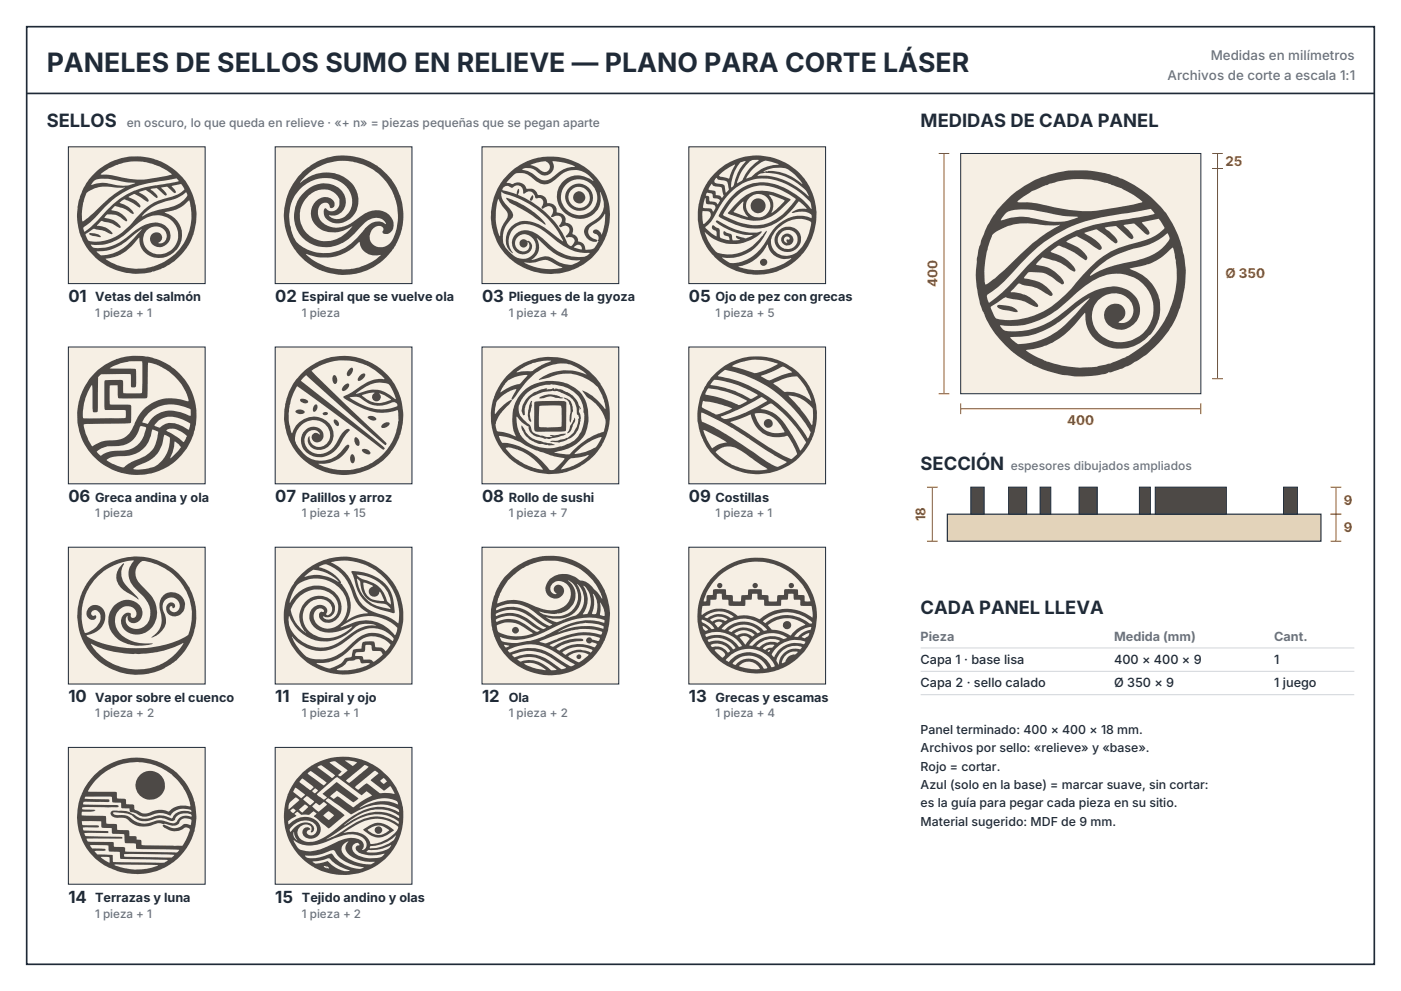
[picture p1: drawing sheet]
<svg xmlns="http://www.w3.org/2000/svg" width="420mm" height="297mm" viewBox="0 0 420 297" stroke-linecap="round" stroke-linejoin="round" font-family="sans-serif">
<defs><g id="words">
<text font-size="8" fill="#1f2a37" x="14" y="21.5">PANELES DE SELLOS SUMO EN RELIEVE — PLANO PARA CORTE LÁSER</text>
<g font-size="5.5" fill="#1f2a37">
<text x="14" y="38">SELLOS</text>
<text x="276" y="38">MEDIDAS DE CADA PANEL</text>
<text x="276" y="141">SECCIÓN</text>
<text x="276" y="184">CADA PANEL LLEVA</text>
</g>
<g font-size="5" fill="#1f2a37">
<text x="20.5" y="90.5">01</text>
<text x="82.5" y="90.5">02</text>
<text x="144.5" y="90.5">03</text>
<text x="206.5" y="90.5">05</text>
<text x="20.5" y="150.5">06</text>
<text x="82.5" y="150.5">07</text>
<text x="144.5" y="150.5">08</text>
<text x="206.5" y="150.5">09</text>
<text x="20.5" y="210.5">10</text>
<text x="82.5" y="210.5">11</text>
<text x="144.5" y="210.5">12</text>
<text x="206.5" y="210.5">13</text>
<text x="20.5" y="270.5">14</text>
<text x="82.5" y="270.5">15</text>
</g>
<g font-size="4" fill="#6b7280">
<text x="363" y="18">Medidas en milímetros</text>
<text x="350" y="24">Archivos de corte a escala 1:1</text>
</g>
<g font-size="4" fill="#b45309">
<text x="367.4" y="49.6">25</text>
<text x="367.4" y="83.4">Ø 350</text>
<text x="281" y="86.1" transform="rotate(-90 281 86.1)">400</text>
<text x="319.9" y="127.5">400</text>
<text x="402.9" y="151.5">9</text>
<text x="277.5" y="156.3" transform="rotate(-90 277.5 156.3)">18</text>
<text x="402.9" y="159.6">9</text>
</g>
<g font-size="3.8" fill="#1f2a37">
<text x="28.5" y="90.3">Vetas del salmón</text>
<text x="90.5" y="90.3">Espiral que se vuelve ola</text>
<text x="152.5" y="90.3">Pliegues de la gyoza</text>
<text x="214.5" y="90.3">Ojo de pez con grecas</text>
<text x="28.5" y="150.3">Greca andina y ola</text>
<text x="90.5" y="150.3">Palillos y arroz</text>
<text x="152.5" y="150.3">Rollo de sushi</text>
<text x="214.5" y="150.3">Costillas</text>
<text x="276" y="199">Capa 1 · base lisa</text>
<text x="334" y="199">400 × 400 × 9</text>
<text x="382" y="199">1</text>
<text x="276" y="206">Capa 2 · sello calado</text>
<text x="334" y="206">Ø 350 × 9</text>
<text x="382" y="206">1 juego</text>
<text x="28.5" y="210.3">Vapor sobre el cuenco</text>
<text x="90.5" y="210.3">Espiral y ojo</text>
<text x="152.5" y="210.3">Ola</text>
<text x="214.5" y="210.3">Grecas y escamas</text>
<text x="28.5" y="270.3">Terrazas y luna</text>
<text x="90.5" y="270.3">Tejido andino y olas</text>
</g>
<g font-size="3.8" fill="#6b7280">
<text x="276" y="192">Pieza</text>
<text x="334" y="192">Medida (mm)</text>
<text x="382" y="192">Cant.</text>
</g>
<g font-size="3.7" fill="#1f2a37">
<text x="276" y="220">Panel terminado: 400 × 400 × 18 mm.</text>
<text x="276" y="225.5">Archivos por sello: «relieve» y «base».</text>
<text x="276" y="231">Rojo = cortar.</text>
<text x="276" y="236.5">Azul (solo en la base) = marcar suave, sin cortar:</text>
<text x="276" y="242">es la guía para pegar cada pieza en su sitio.</text>
<text x="276" y="247.5">Material sugerido: MDF de 9 mm.</text>
</g>
<g font-size="3.6" fill="#6b7280">
<text x="38" y="38">en oscuro, lo que queda en relieve · «+ n» = piezas pequeñas que se pegan aparte</text>
<text x="303" y="141">espesores dibujados ampliados</text>
</g>
<g font-size="3.5" fill="#6b7280">
<text x="28.5" y="95">1 pieza + 1</text>
<text x="90.5" y="95">1 pieza</text>
<text x="152.5" y="95">1 pieza + 4</text>
<text x="214.5" y="95">1 pieza + 5</text>
<text x="28.5" y="155">1 pieza</text>
<text x="90.5" y="155">1 pieza + 15</text>
<text x="152.5" y="155">1 pieza + 7</text>
<text x="214.5" y="155">1 pieza + 1</text>
<text x="28.5" y="215">1 pieza + 2</text>
<text x="90.5" y="215">1 pieza + 1</text>
<text x="152.5" y="215">1 pieza + 2</text>
<text x="214.5" y="215">1 pieza + 4</text>
<text x="28.5" y="275">1 pieza + 1</text>
<text x="90.5" y="275">1 pieza + 2</text>
</g>
</g></defs>
<path d="M8 8h404v281h-404zM8 28h404" fill="none" stroke="#1f2a37" stroke-width=".5"/>
<path d="M20.5 44h41v41h-41z" fill="#f6efe4" stroke="#1f2a37" stroke-width=".3"/>
<path d="M28.4 51.9l3.1-2.4 3.3-1.6a17.8 17.8 0 0 1 19.8 5.1 17.8 17.8 0 0 1 2 20.3 18.2 18.2 0 0 1-18 8.6 18.2 18.2 0 0 1-15-13.2 17.9 17.9 0 0 1 4.8-16.8zM31.7 77.6l1.9 1.2 3.1 1.1a17.8 17.8 0 0 0 7.1 .5l2.3-.6 3.5-1.6a15.7 15.7 0 0 0 7.1-18.1 11.2 11.2 0 0 1-7.4 3.6 6.9 6.9 0 0 1 4.5 9.7 6.9 6.9 0 0 1-10.5 2.2 6.1 6.1 0 0 1-1.6-4.4 15 15 0 0 1-6.7 5.6zM28.9 75.4a2.41 2.41 0 0 0 3.2 1 16.8 16.8 0 0 0 9.7-6.9l.7-.8-1.4 .9a20.9 20.9 0 0 1-9 5.5zM27.2 73.3a1.81 1.81 0 0 0 2.2 1.1 14.3 14.3 0 0 0 10.2-4.6 9.5 9.5 0 0 1 8.5-2.9 3.6 3.6 0 0 1 3 3.7 3.6 3.6 0 0 1-3.3 3.5 2.41 2.41 0 0 1-2.5-1.4 2.41 2.41 0 0 1 .6-2.8 1.67 1.67 0 0 1 2.5 .5 1.67 1.67 0 0 1-1 2.4 2.17 2.17 0 0 0 2.4-1 2.17 2.17 0 0 0-.3-2.6 3.9 3.9 0 0 0-5.8 .1 3.9 3.9 0 0 0 .7 5.7 5.7 5.7 0 0 0 8.7-2.5 5.7 5.7 0 0 0-4.5-7.8 8.6 8.6 0 0 0-7.5 2.4l-2 1.8a14.1 14.1 0 0 1-11.9 4.4zM25.6 70.2a2.12 2.12 0 0 0 2 2.2 13.7 13.7 0 0 0 12.1-5.7 17.6 17.6 0 0 1 12-7.8 7.3 7.3 0 0 0 3.6-2.2l-1-1.6-2.9 .7 1.2 1.4v.6h-.4l-1.4-1.2a2.07 2.07 0 0 0-2.5-.4l.2 .3a2.7 2.7 0 0 1 1.4 2l-.7-.1-2.2-2-1.9 .2 1.9 1.9 .3 .5-.2 .3-.4-.1-1.9-1.5a1.47 1.47 0 0 0-1.7-.6l-1.5 .5a6 6 0 0 1 3 2.5l-.2 .3h-.3l-2.1-1.4a2.22 2.22 0 0 0-2.8-.4l-.7 .4 .2 .2a4.9 4.9 0 0 1 3.4 2.7l-.2 .3-1.5-.9a6.9 6.9 0 0 0-3.3-1.5l-1.3 1 .3 .1a6 6 0 0 1 4 3.1l-.1 .1-.5-.1-2-1.3-1.9-.7a1.45 1.45 0 0 0-2.2 .9l.7 .2a5.1 5.1 0 0 1 4 3 1.03 1.03 0 0 1-1.4-.5 4.8 4.8 0 0 0-4.8-1.2l-.6 .9 1.1 .2a5.1 5.1 0 0 1 3.8 2.6l-.2 .2-.4-.1a9.3 9.3 0 0 0-4.8-1.9h-.6l-1.2 1.3 2 .4a4 4 0 0 1 2.7 2.1l-.4 .1a11.4 11.4 0 0 0-5.3-1.6zM26.8 69.9a3.7 3.7 0 0 1 3.4 1.1l-1.1-.1a3.5 3.5 0 0 1-2.4-.8zM25.1 68.1l-.1 .3 .3 1.1 4-3.5a28.1 28.1 0 0 1 10.6-8.7l3.7-1.2 10-1.8-.7-.8-6.5 1.1a25.1 25.1 0 0 0-17.1 9.8l-2.3 2.3zM26 57.8l-.2 .3a15.1 15.1 0 0 0-1.1 8.3l1.6-1 1.9-1.8a35.7 35.7 0 0 1 9.2-7.4l-2.1 .1a12.6 12.6 0 0 0-6.9 .2zM43 64.3l-.4 .6a28.6 28.6 0 0 1 9-3l.4-.1a6.6 6.6 0 0 0 4.2-3.4l-.4-.8a12.6 12.6 0 0 1-6.5 2.9l-3.3 1.4zM28.1 54.3l-.8 1.1a12.4 12.4 0 0 1 7.9 .1 8.1 8.1 0 0 0 5.4-.7l-4.2-.4a17.3 17.3 0 0 0-7.8-.5zM30.2 52.2l3.4 .3a31.5 31.5 0 0 0 17 0l.9-.2-1.6-1.3-1.9-1-2.6-1a16.9 16.9 0 0 0-15.2 3.2z" fill-rule="evenodd" fill="#4d4946"/>
<path d="M82.5 44h41v41h-41z" fill="#f6efe4" stroke="#1f2a37" stroke-width=".3"/>
<path d="M85.2 64.5a17.9 17.9 0 0 1 35.7 0 17.9 17.9 0 0 1-35.7 0zM91.7 76.1a16.3 16.3 0 0 0 22.5 .3 4.8 4.8 0 0 1-6.4-3.9 14 14 0 0 1-16.1 3.6zM90.2 56.5a12.4 12.4 0 0 0-2.8 12.7 8.2 8.2 0 0 0 6.7 6.3 13 13 0 0 0 13.9-5.3l.6-.7a6.8 6.8 0 0 1 4.6-3.1l1.3 .1 1.1 .7a2.79 2.79 0 0 0-3.7-1.8 11.9 11.9 0 0 0-5.4 4.3 11 11 0 0 1-15.3 2 9.6 9.6 0 0 1-2.3-11 9.6 9.6 0 0 1 9.7-5.6 5.5 5.5 0 0 1 4.7 7.3 4.1 4.1 0 0 1-4.6 2.2 3.9 3.9 0 0 0 6.3-1.6 7 7 0 0 0-5.4-9.4 10.4 10.4 0 0 0-9.4 2.9zM91.1 53.3l-1.2 1.5 .4-.3a10.9 10.9 0 0 1 15.9 1.4 7.1 7.1 0 0 1-4.6 11 3.7 3.7 0 0 1-4.5-4l.3-.4 .3-.1a2.3 2.3 0 0 0 2.8 .7 2.3 2.3 0 0 0 1.3-2.5 3.7 3.7 0 0 0-2.6-3.4 7.3 7.3 0 0 0-9.1 5.3 7.9 7.9 0 0 0 3.7 8.8 7.9 7.9 0 0 0 9.4-1l1.8-1.7 .5-.8a8.4 8.4 0 0 1-10.9-.3 5 5 0 0 1-1.1-5.1 5 5 0 0 1 4-3.3 2.26 2.26 0 0 1 2.7 2.8 .78 .78 0 0 1-1 .5 .78 .78 0 0 1-.5-1 1.63 1.63 0 0 0-1.5-.7 1.63 1.63 0 0 0-1.4 1 4.5 4.5 0 0 0 4 6.4 9 9 0 0 0 7.2-2.5 8.6 8.6 0 0 1 7.9-2.3 4 4 0 0 1 2.3 6.2 1.72 1.72 0 0 1-2.6 .1 1.14 1.14 0 0 0 .2-1.4 1.14 1.14 0 0 0-1.3-.5 3.3 3.3 0 0 0-2.5 4.5 3.3 3.3 0 0 0 5 1.4 9 9 0 0 0 3.1-6.2 16.4 16.4 0 0 0-8.8-17.4 16.4 16.4 0 0 0-19.2 3.3z" fill-rule="evenodd" fill="#4d4946"/>
<path d="M144.5 44h41v41h-41z" fill="#f6efe4" stroke="#1f2a37" stroke-width=".3"/>
<path d="M152.2 52.3a17.7 17.7 0 0 1 25.4-.3 17.7 17.7 0 0 1-.3 25.4l-2.4 1.9-3.2 1.5a17.7 17.7 0 0 1-18.7-3.2 17.7 17.7 0 0 1-5-18.3l.8-2.1a15.1 15.1 0 0 1 3.4-4.9zM157.2 78.6a15.2 15.2 0 0 0 11.4 1.6l-1.4-.6a7.1 7.1 0 0 0-4.2-1.7l-.9 .2a8.2 8.2 0 0 1-4.9 .5zM160.9 71.4a4.7 4.7 0 0 1-1.6 6.5h.2a11.6 11.6 0 0 1 5-1l.6 .2a9.1 9.1 0 0 0 6.7 2.1l2.2-1.2a13.8 13.8 0 0 1-11-4.7zM150.3 57.5v.2a4.9 4.9 0 0 0 2 4.3l.6 .7a2.02 2.02 0 0 1-.1 3.4 6.2 6.2 0 0 0-.8 8.7 6.2 6.2 0 0 0 5.2 2.8 3.7 3.7 0 0 0 3.4-4.1 3.7 3.7 0 0 0-4.4-3.1 2.48 2.48 0 0 0-1.6 3.5 2.48 2.48 0 0 0 3.8 .8l.2-.4a1.64 1.64 0 0 0-.5-1.9 1.25 1.25 0 0 1-1 1.9 1.25 1.25 0 0 1-1.2-1.7 1.25 1.25 0 0 1 2-.5 1.94 1.94 0 0 1 1.7 1.7 1.94 1.94 0 0 1-1.3 2 3.5 3.5 0 0 1-4.7-2.2 3.5 3.5 0 0 1 2.8-4.5 7.1 7.1 0 0 1 6.4 2.4 15.1 15.1 0 0 0 10.6 5.5 3.4 3.4 0 0 0 3.4-1.2 13.9 13.9 0 0 1-10.4-3.9 17 17 0 0 0-8-4.7 5.2 5.2 0 0 0-5.4 2.7 5.2 5.2 0 0 0 .8 6 5.2 5.2 0 0 1 .9-9 8.5 8.5 0 0 1 8.2 1.1l5.9 4.3a26.7 26.7 0 0 0-17.8-14.3zM153.5 52.9l-1.6 1.9 1.6 .4a2.88 2.88 0 0 1 4.4 1.4h.2a2.45 2.45 0 0 1 3.1 1.8 2.43 2.43 0 0 1 2.8 2.5 2.37 2.37 0 0 1 2.9 2.8 2.42 2.42 0 0 1 2.6 3 2.31 2.31 0 0 1 2.1 3.3l.3 .3a1.88 1.88 0 0 1 1.4 2 2.57 2.57 0 0 1 2.3 2.6 2.8 2.8 0 0 0 3.4-1.9l.4-.7-.2-.1a1.44 1.44 0 0 0-1.1-2.3 .77 .77 0 0 1 0-1.1 .77 .77 0 0 1 1.1 .1l.6 .5 .6 .9a14.1 14.1 0 0 0 1-6.3l-.1 .1a9.5 9.5 0 0 1-4.3 3.8 2.18 2.18 0 0 0-.5 2.4 2.18 2.18 0 0 0 1.9 1.4l.7 .4a2.14 2.14 0 0 1-3-.6 2.66 2.66 0 0 1 .6-4.5 6.5 6.5 0 0 0 4.3-5.7l-.4-2.2-.7-1.5a6.3 6.3 0 0 1-2.6 7.1 6.3 6.3 0 0 1-7.5-.5 6.4 6.4 0 0 1-1.6-9.1 6.4 6.4 0 0 1 9.2-1.1l.4 .3a6.6 6.6 0 0 0-10.8-.9 4.5 4.5 0 0 1-5.2 1.5l-1.2-.7a6.1 6.1 0 0 0-5.6-2.3zM172.1 74l.1 .2 2.1 .6a1.12 1.12 0 0 0-.5-1.4 1.12 1.12 0 0 0-1.5 .4zM151 56.2l-.4 .6 .2 .2 4 1.2 .7-1.6 .2 .5-.3 1.4a26.7 26.7 0 0 1 14.8 14.6l.8 .6a1.27 1.27 0 0 0 1.2-1.3 1.42 1.42 0 0 0-.7-1.3 1.42 1.42 0 0 0-1.5 .1l-.4-.4a1.92 1.92 0 0 0 .5-3l-.7-.2-1.3 .5-.5-.4a1.77 1.77 0 0 0 .1-3l-1-.1-1.2 .5-.3-.2a2 2 0 0 0-.3-3l-.7-.1-1.7 .7a.67 .67 0 0 1 .2-1 1.41 1.41 0 0 0-.1-1.7 1.41 1.41 0 0 0-1.7-.3l-.3-.1a2.17 2.17 0 0 0-2.4-2l-1.3 .7a2.04 2.04 0 0 0-2.1-2.5l-1.3 .7a1.94 1.94 0 0 0-2.5-.1zM149.4 59.6a15.4 15.4 0 0 0 .5 11.2 9.4 9.4 0 0 1 2.2-5.6 2.8 2.8 0 0 0-1.3-3.2zM151.8 59.3l4.2 1.7a23.4 23.4 0 0 1 7.6 6.2l-.2 .1-.3-.1-3.6-2.6-3.9-2.4a7.7 7.7 0 0 1-3.9-2.8zM169.6 55.4a5.4 5.4 0 0 0 2.3 8.8 5.4 5.4 0 0 0 7.1-5.7 5.5 5.5 0 0 0-3.7-4.5 5.5 5.5 0 0 0-5.7 1.4zM169.5 59.1a4.1 4.1 0 0 1 8.2 0 4.1 4.1 0 0 1-8.2 0zM170.4 59.2a3.2 3.2 0 0 0 6.4 0 3.2 3.2 0 0 0-6.4 0zM171.8 59.1a1.85 1.85 0 0 1 3.7 0 1.85 1.85 0 0 1-3.7 0zM159.5 58.6l.1-.1a.9 .9 0 0 1 .2 1 .9 .9 0 0 1-.8 .6l-.1-.4zM156.6 50.7v.2a8.2 8.2 0 0 1 4.8 2.5 3.7 3.7 0 0 0 5.1-.9 8.3 8.3 0 0 1 5.9-2.5 15.4 15.4 0 0 0-6.8-1.6 2.8 2.8 0 0 1-.9 3.8 2.8 2.8 0 0 1-3.8-.8 4.1 4.1 0 0 0-4.3-.7zM159.1 49.3l1.8 .8a4.1 4.1 0 0 0 2.8 1.4 1.68 1.68 0 0 0 .9-2.2 1.68 1.68 0 0 0-2.3-.8z" fill-rule="evenodd" fill="#4d4946"/>
<path d="M206.5 44h41v41h-41z" fill="#f6efe4" stroke="#1f2a37" stroke-width=".3"/>
<path d="M209.1 64.5a17.9 17.9 0 0 1 35.7 0 17.9 17.9 0 0 1-35.7 0zM221.3 79.9l2.5 .7a15.6 15.6 0 0 0 13.4-3.2 5.5 5.5 0 0 1-7.1-4.1 11.9 11.9 0 0 1-8.8 6.6zM227.9 78.6a1.09 1.09 0 0 1 2.1 0 1.09 1.09 0 0 1-2.1 0zM218.8 57.9l-2.7 3.5a20.6 20.6 0 0 1-4.3 6.3l-.3 .3a8.6 8.6 0 0 0 3.3 2.8 1.57 1.57 0 0 0-1.2-2.1l-.2-.7 .3-.5 1.9 1.1 .2 2.3a4.1 4.1 0 0 0 2.9 1.1 1.31 1.31 0 0 0-1.5-1.5 .86 .86 0 0 1-.1-1.2l1.9 .8a1.55 1.55 0 0 1 .6 1.7l.5 .2 1.8-.2a1.09 1.09 0 0 1-1.2-1.1l.5 .1a3.9 3.9 0 0 0 4.5-.3 16.8 16.8 0 0 1-11.1-4.1l.5-.3a17.9 17.9 0 0 0 12.5 3.4l.8-.1a11.6 11.6 0 0 1-17.1 .1 11.3 11.3 0 0 0 4 6.3 12.5 12.5 0 0 0 13.6-5.6l1-1a12.2 12.2 0 0 1-13.5 8l.1 .1a5.4 5.4 0 0 0 6.7 .8 16 16 0 0 0 7.7-8 10 10 0 0 1 12.1-4.8l.2 .1a1.11 1.11 0 0 0-.9-1.6 8.7 8.7 0 0 0-4.9 0 3.7 3.7 0 0 1 3.3-1.3l1.1 .1-1.2-1.4-1.2-.8a17.3 17.3 0 0 1-11.1 8 19.1 19.1 0 0 1-12.9-3.7 16.1 16.1 0 0 1 11.2-9.9 18.6 18.6 0 0 1 14 5l2.7 2.9a3.8 3.8 0 0 0-1.8-3.5 18.9 18.9 0 0 0-15-5.6 14 14 0 0 0-7.7 4.3zM233.2 68.5a4.6 4.6 0 0 0-.6 7.1 5.6 5.6 0 0 0 8.3-2.4 14.1 14.1 0 0 0 2.2-6.6 8 8 0 0 0-9.9 1.9zM233.3 69.2a3.9 3.9 0 0 1 5.2-.7 3.9 3.9 0 0 1 1.2 5.1 3.9 3.9 0 0 1-4.9 1.7 3.6 3.6 0 0 1-1.5-6.1zM234 69.9a2.91 2.91 0 0 0 .8 4.5 2.91 2.91 0 0 0 4.2-1.7 2.88 2.88 0 0 0-1.3-3.5 2.88 2.88 0 0 0-3.7 .7zM234.2 71.8a1.85 1.85 0 0 1 3.7 0 1.85 1.85 0 0 1-3.7 0zM235.2 71.3a.82 .82 0 0 0-.1 1 .82 .82 0 0 0 .9 .3l-.2-.8h.7a.74 .74 0 0 0-.3-1 .74 .74 0 0 0-1 .5zM220.2 59.4l-2.1 2.6-1.3 2.5a17.7 17.7 0 0 0 12.3 2.7 16.1 16.1 0 0 0 9.4-7.6l-1.6-1.2a15.5 15.5 0 0 0-10.1-2.7l-1.7 .5a11.5 11.5 0 0 0-4.9 3.2zM210.7 63.3l-.1 1.5 .3 2.3a4.1 4.1 0 0 0 2.2-2.9 1.92 1.92 0 0 0-2.4-.9zM221 60.7a10.6 10.6 0 0 1 13-2.3l3 1.4a16.8 16.8 0 0 1-9.1 6.3 20.6 20.6 0 0 1-8.9-1.8l-.8-.5zM224.5 59.5a3.5 3.5 0 0 0 .9 5.1 3.5 3.5 0 0 0 5-1.3 3.5 3.5 0 0 0-1.7-4.9l-.5-.1a3.7 3.7 0 0 0-3.7 1.2zM222.2 60.9l-2.3 2.6 4.2 1.6 .1-.2a4.5 4.5 0 0 1-1.3-4.5zM225 61.7a2.25 2.25 0 0 1 4.5 0 2.25 2.25 0 0 1-4.5 0zM230.6 58.4a4.8 4.8 0 0 1 .8 5.4l2.1-1.7 1.8-2-2.6-1.1zM211.4 59.3l-.4 1.5a1.3 1.3 0 0 0-.1 1.5l1.7 .1a1.39 1.39 0 0 1 1.2 1.1l.6-1.1 .1-.4a.88 .88 0 0 0-1.1-.7l-1.7-.3zM212 57.8a.52 .52 0 0 0-.3 .6 .52 .52 0 0 0 .6 .4l.3 .2 .1 1.2 .2 .2a2.35 2.35 0 0 1 2.3 .8l.6-1.1a2.45 2.45 0 0 0-2-.8l-.1-.2a.95 .95 0 0 0-.2-1 .95 .95 0 0 0-1-.3zM213.4 55.1l-1 1.6 1.9 .5 .2 .5 .1 .8a1.65 1.65 0 0 1 1.8 .8 .95 .95 0 0 0 .3-1.5l-.3-1.4-.2-.3a4 4 0 0 1-2.7-.8zM227.1 52.5v.2a21.1 21.1 0 0 1 15.3 6.1 6 6 0 0 0-3.2-3.7 14.9 14.9 0 0 0-11.2-3.1zM214.6 53.4a.84 .84 0 0 0-.4 1.1 .84 .84 0 0 0 .9 .5l1.3 .2a.81 .81 0 0 1 .9 .7l.3 1.9a1.27 1.27 0 0 0 .8-1.7 1.79 1.79 0 0 0-2.3-2.1l-.8-.2-.5-.5zM221.9 48.8l-.3 .2a11.7 11.7 0 0 0-2.4 7.2l.7-.5a15.8 15.8 0 0 1 3.6-7.4zM228.9 51.4a13.4 13.4 0 0 1 11.6 3.8 10.3 10.3 0 0 0-5.5-4.8 9.3 9.3 0 0 0-6.1 1zM224.2 48.9a11.3 11.3 0 0 0-3.2 6 3.3 3.3 0 0 0 2.4-2.5l1.5-2.1 2.6-2.2a3 3 0 0 0-3.3 .8zM215.8 52.3l-.2 .2 .1 .3 2.8 .7 1.9-4.2-2.9 1.6zM225.7 50.6l-1.7 2.2-.3 .7h.2a5.1 5.1 0 0 0 2.9-1.8 11.4 11.4 0 0 1 6.7-2.4l-1.8-.7a4 4 0 0 0-5 1.1z" fill-rule="evenodd" fill="#4d4946"/>
<path d="M20.5 104h41v41h-41z" fill="#f6efe4" stroke="#1f2a37" stroke-width=".3"/>
<path d="M23.1 124.4a17.9 17.9 0 0 1 35.8 0 17.9 17.9 0 0 1-35.8 0zM49.3 130.3a12.2 12.2 0 0 1-3.1 6.7l-2.9 1.7a7.3 7.3 0 0 0-3.3 1.9 10.9 10.9 0 0 0 7.6-1.6 9.7 9.7 0 0 0 3.4-7.8zM32.1 137.7l-.1 .2 .5 .4 2 1a3.5 3.5 0 0 0 2.8 .6 20 20 0 0 1 5.6-3 7.6 7.6 0 0 0 4.4-7.6l-1.6-.6a12 12 0 0 1-2.9 5.9 10 10 0 0 1-7.6 2.1l-2 .4zM52.4 132.3l-.1 .1a12.3 12.3 0 0 1-1.3 4.9l1.6-1.4 1.7-1.9-.8-.9zM29.1 135.2v.3l1.1 1.1 1.4-.8a12.5 12.5 0 0 1 5.7-.8 7.4 7.4 0 0 0 6.5-6.9l-.3-.1a1.26 1.26 0 0 0-1.5-.1 7.2 7.2 0 0 1-8.2 5.8l-1.6 .1-1.9 .6zM32.9 115.6l.1 5.6 5.1 .1a.88 .88 0 0 1 1.1 .1 .88 .88 0 0 1 .1 1.1v1.1a5.7 5.7 0 0 1-.2 3.2l-11.8 .3a2.32 2.32 0 0 0-2.2 .3l.4 1.7a14.3 14.3 0 0 0 2.3 4.6 10 10 0 0 1 6.9-1.8 7 7 0 0 0 5.7-5.2 11.7 11.7 0 0 1 15.5-6.5h.6a14.5 14.5 0 0 0-5.8-8.8l-3.1-1.8-3.2-.9-.2 10.1a.84 .84 0 0 1-1.3 .6l-7.3-.1-.3-.6v-3.2zM50 128.8l-.1 .3 3.2 1.9 1.9 1.5 1.1-1.8-1.1-.9a4.7 4.7 0 0 0-5-1zM47.2 126.4a1.27 1.27 0 0 0-.8 1.2l.6 .3a.98 .98 0 0 0 1.6-.3 5.8 5.8 0 0 1 6 .1l1.8 1h.3v-.3a1.29 1.29 0 0 0-.1-1.7 8.7 8.7 0 0 0-8.1-1.3zM44.7 123.7l-1.2 1.3-.8 1.5v.1l1.5 .5a8.4 8.4 0 0 1 11.1-3.2l1.8 .7 .1-1.7a4.1 4.1 0 0 0-2.6-1.2 10 10 0 0 0-9.9 2zM29.8 112.6l-.4 .4-.1 9.7a.79 .79 0 0 1-.7 .9 .79 .79 0 0 1-.8-.9l-.2-7.2a12.3 12.3 0 0 0-2.3 5.1l-.4 2.4a3.1 3.1 0 0 0 .2 2.4l12.5-.2v-2.2l-6-.1-.3-.5 .1-8.3 .6-.2h4.6a6.1 6.1 0 0 1 .3 3.5l.3 .5 5.2-.1a49 49 0 0 0 .1-9.5 15.6 15.6 0 0 0-9.6 2.1l7.7 .2 .2 4.6a.82 .82 0 0 1-.6 .9 .82 .82 0 0 1-.9-.4l-.1-3.5h-8.7z" fill-rule="evenodd" fill="#4d4946"/>
<path d="M82.5 104h41v41h-41z" fill="#f6efe4" stroke="#1f2a37" stroke-width=".3"/>
<path d="M85.2 124.5a17.9 17.9 0 0 1 35.7 0 17.9 17.9 0 0 1-35.7 0zM91.2 113l-.9 1.2 21.1 16.7 3.6 3 .3 .6-.4 .3-.5-.3-25.2-18.7a14.6 14.6 0 0 0-2.6 7.5 13.9 13.9 0 0 0 .9 6.6 6.6 6.6 0 0 1 5.4-4.9 6.6 6.6 0 0 1 6.5 3 4.4 4.4 0 0 1-.7 5.5 4.4 4.4 0 0 1-5.5 .4 2.22 2.22 0 0 1-.5-3.2 3.1 3.1 0 0 0 2.8 3.3 3.1 3.1 0 0 0 3.4-2.7 4.9 4.9 0 0 0-3-5.1 4.9 4.9 0 0 0-5.7 1.4 5.1 5.1 0 0 0 .2 7.7 7.9 7.9 0 0 0 12.9-1.3l.8-.7 .5 .1a2.16 2.16 0 0 1-1 2.2 9.3 9.3 0 0 1-8.2 3.4l1.9 .9 2 .6a16.3 16.3 0 0 0 17.8-7.3l.7-1.3 1.1-3.2a9.4 9.4 0 0 0 .2-5.8 15.7 15.7 0 0 1-14-2.4l-2-1.2-.1-.5 1.9-.9 3.2-2.1a9.6 9.6 0 0 1 7.2-2.2 16.4 16.4 0 0 0-16.6-5l-2.9 1-2.4 1.5 19.1 18.5a12.5 12.5 0 0 1 3.4 3.5l-.4 .3-2.2-1.8-21.5-19.1zM105.4 136.2l.2-.1a1.62 1.62 0 0 1 .1 2.8 1.74 1.74 0 0 1-.3-2.7zM91.5 128.9a3.1 3.1 0 0 1 3.5-.9 3.1 3.1 0 0 1 1.9 3.1 1.72 1.72 0 0 1-2 1.5 1.72 1.72 0 0 1-1.3-2.2 1.45 1.45 0 0 1 2.3-.2 2.31 2.31 0 0 0-2.4-1.4 2.31 2.31 0 0 0-2 1.9 4.4 4.4 0 0 0 1.7 4.7 4.4 4.4 0 0 0 5.1 0 12.2 12.2 0 0 0 4-5.2l.1-.1a2.82 2.82 0 0 1 2.3-1.5l.2 .3a19.7 19.7 0 0 0-3.4 4.9 6.2 6.2 0 0 1-11-.1 4.3 4.3 0 0 1 1-4.8zM108.6 134.7a1.66 1.66 0 0 1 2.4 1.3 1.72 1.72 0 0 1-2.4-1.3zM106.4 131.1a1.52 1.52 0 0 1 1.4 2.2l-.3 .3a1.72 1.72 0 0 1-1.1-2.5zM114.5 127.3l1.3-.7 .9 .1a1.6 1.6 0 0 1-2.4 1.2zM100.2 125.7a1.25 1.25 0 0 1 1.2 .7 1.25 1.25 0 0 1-.1 1.3 1.46 1.46 0 0 1-1.1-2zM110.4 124.8a1.8 1.8 0 0 1 2.4 .8 1.65 1.65 0 0 1-2.6-.6zM96.7 123.9a.81 .81 0 0 1 .9-.5 .81 .81 0 0 1 .7 .7 1.01 1.01 0 0 1-1.6 0zM88.7 123l.8-.3a1.64 1.64 0 0 1 1.8 .8 1.68 1.68 0 0 1-2.7-.3zM94.3 121.5l.5-.3a1.26 1.26 0 0 1 .3 1.3 1.26 1.26 0 0 1-1.1 .8l-.2-.6zM104.8 119.1a14.8 14.8 0 0 0 12.7 3.2l1.6-.6a1.31 1.31 0 0 0-.8-1.2 1.31 1.31 0 0 0-1.4 .4 7.8 7.8 0 0 1-8.9-1.7 5 5 0 0 0-3.2-.1zM90 119.7a1.64 1.64 0 0 1 2.4 .9 1.54 1.54 0 0 1-2.4-.9zM108.5 118.5a6.8 6.8 0 0 0 8.8 1.2l-1.9-1.2-1.7-.6a1.34 1.34 0 0 1 .1 2 1.34 1.34 0 0 1-2-.2 1.34 1.34 0 0 1 .5-2l-1.8 .1zM106.8 117.9l-.1 .2a14.8 14.8 0 0 1 6.8-1.2 12.4 12.4 0 0 1 5.1 2.7 9.6 9.6 0 0 0-2.3-4.6 8.4 8.4 0 0 0-8.1 1.8zM103.3 115.4a.98 .98 0 0 1 1.3-.3 2 2 0 0 1-1.8 2.1l-.2-.2a1.2 1.2 0 0 1 .7-1.6zM100 112.5l.2-.1a1.57 1.57 0 0 1 .2 2.7 1.8 1.8 0 0 1-.4-2.6zM107.8 112.7l.8-.7a.57 .57 0 0 1 .9 .2 2.24 2.24 0 0 1-2.1 1.9 1.16 1.16 0 0 1 .4-1.4zM104.6 110.7l.6-.5h.4a1.88 1.88 0 0 1-1.2 2.5 1.26 1.26 0 0 1 .2-2z" fill-rule="evenodd" fill="#4d4946"/>
<path d="M144.5 104h41v41h-41z" fill="#f6efe4" stroke="#1f2a37" stroke-width=".3"/>
<path d="M152.2 112.4l3.2-2.6 3.1-1.6a17.6 17.6 0 0 1 21.8 7.2 17.6 17.6 0 0 1-3.9 22.7l-2.6 1.8-2 .9a18 18 0 0 1-24.5-13.9 18 18 0 0 1 4.9-14.5zM149.6 130.7l.3 .9a1.41 1.41 0 0 0 1.8 1.1l.7 .1a20.8 20.8 0 0 1 12.5 8 2.13 2.13 0 0 0 2.4-1.1l1.9-2.3-4.1-.9-4.6-1.6-5.2-2.7a15.5 15.5 0 0 0-5.7-1.5zM151.6 134.2a16 16 0 0 0 11.1 6.6 13.7 13.7 0 0 0-10.8-6.6zM170.7 137.7l-2.5 3 2.4-.6 2.2-1 3-1.9 .7-.8-2.6 .6-2.7 .4zM149.9 119.2a5.3 5.3 0 0 0-1.5 3.7v1.2a11.6 11.6 0 0 1 5-4.2v.2l-.7 1-2.3 2.5a5 5 0 0 0-1.3 5.7l3 .5 2.5 1a11.9 11.9 0 0 1 5.5-15.7 12.3 12.3 0 0 1 14.4 3.1 12.1 12.1 0 0 1 .1 13.1 14.5 14.5 0 0 1-8.4 4.3l3.3 .6 1.3-.1a24.2 24.2 0 0 1 10.3-6.9 6.9 6.9 0 0 0-1.6-7.1 10.9 10.9 0 0 0-3.4-3l-1.4-1.8v-.2a14.7 14.7 0 0 1 6.7 5.5l-.3-2.6-.7-1.7a8.3 8.3 0 0 0-5.3-5.1 12.9 12.9 0 0 0-11.1 .1l-2.5 .5a14 14 0 0 1 14.3-1.6 10.3 10.3 0 0 0-12.6-2 23.8 23.8 0 0 0-8.9 8.9l-.6 .7-.3-.2 1.4-3-2.5 .9zM172.6 135.6l-.4 .5 2.4-.5a10.1 10.1 0 0 0 4.3-1.9l1.4-2.7a15 15 0 0 0-7.7 4.6zM157.9 117.9l-1.2 1.4a4.8 4.8 0 0 0 1.2 7.3l.1 .2a2.32 2.32 0 0 1 1.4 2.3 6.9 6.9 0 0 0 3.8 1.6l.8 .3 1.3-.1 .3-.1-.8-.3 4.9-.5-.8 .5-2.7 .7a6.8 6.8 0 0 1-4.3-.2 3.5 3.5 0 0 1-3.5-3.2 8.9 8.9 0 0 1-3.5-2.9 8.3 8.3 0 0 0 7.8 9.3 12.9 12.9 0 0 0 10.2-2.9 9.5 9.5 0 0 0 2-8.2 8.3 8.3 0 0 0-6.3-7.4l-1.2-.2a11.2 11.2 0 0 0-9.5 2.4zM156.4 127.5l.1 .2a9.2 9.2 0 0 0 3.3 3.8l3.1 1 2.5 .4 .9 .4-1.8 .2-1.8-.4a6.8 6.8 0 0 1-6.4-5.4zM158.5 118.8a10.6 10.6 0 0 1 5.5-2.3l-.1 .1 .2 .1 1.3-.1a.49 .49 0 0 1 .5-.3 .49 .49 0 0 1 .4 .4 1.03 1.03 0 0 1 1.4 0l.9 .1 1 .6a6.5 6.5 0 0 1 4.1 4.3l.4 .9-.5-.5v.1a2.58 2.58 0 0 0 .4 2.3v1.5l.2 .1-.3 .2a6.3 6.3 0 0 1-3.8 5.5 6.5 6.5 0 0 1-5.2 .5l.1-.1a13.8 13.8 0 0 0 5.1-1 6.9 6.9 0 0 0 3.3-6.5l-.4-.5a5.8 5.8 0 0 0-4.7-6.5 4.2 4.2 0 0 0-3.6-.4 10.4 10.4 0 0 0-6.1 2.4l-1.1 1.9-.2 1.1 .1 1.6-.4 .2a3.5 3.5 0 0 1 .2-4zM172.2 125.2a1.3 1.3 0 0 1-.2 1.8l-.5 1.1a1.88 1.88 0 0 1-1.5 1.7zM160.3 120.5l1.2-.3h5.1h2.4l.6 .2 .2 .2-.2 8.4a7.7 7.7 0 0 1-4 .4h-3.8a1.23 1.23 0 0 1-1.5-.2 1.23 1.23 0 0 1-.2-1.5zM161.7 121.7l-.1 6.1 .4 .2 2.7 .1a6.8 6.8 0 0 0 3.6-.4l.1-4.6-.2-1.5-3.4-.1zM168.9 119.2a2.9 2.9 0 0 1 2.8 3.3l.1 .8-.4 .6-.4 2.7a5.7 5.7 0 0 1 .1-3.5 3.5 3.5 0 0 0-2.2-3.9zM159.2 120.2l.3 .1-.2 1.6a6.8 6.8 0 0 0 0 4.4 1.09 1.09 0 0 1-1-1.3l.1-2.1zM161.9 119a6.8 6.8 0 0 1 5.7-.3l1.1 .6-2-.1a4 4 0 0 0-3.8 .1l-1.2 .1zM152.1 114.3l-1.5 2-.5 1.3a14 14 0 0 1 5.8-2.6l2.2-2.5a9.2 9.2 0 0 0-6 1.8zM154.9 111.4v.2l3.3-.4a2.76 2.76 0 0 0 2.8-1l4.2-2.1-3.1 .2a15.7 15.7 0 0 0-7.2 3.1z" fill-rule="evenodd" fill="#4d4946"/>
<path d="M206.5 104h41v41h-41z" fill="#f6efe4" stroke="#1f2a37" stroke-width=".3"/>
<path d="M214.4 112a18 18 0 0 1 29.2 5.8l.9 2.8a17.9 17.9 0 0 1-11.9 20.7 17.9 17.9 0 0 1-21.9-9.6l-1.1-3.2a17.3 17.3 0 0 1 4.8-16.5zM214.7 135.3l-.2 .2a16.4 16.4 0 0 0 5.6 4l.1 .1a16.1 16.1 0 0 0 9.9 1l-6.4-4.5a10.2 10.2 0 0 0-5.7-2.3l-1.5 .3zM210.3 123.6l-.1 1.7a1 1 0 0 0 .5 1.2l3.4 1.6 3.6 2.1 12 8 2.2 1.3a2.13 2.13 0 0 0 2.8-.3l1.2-.7-3.6-1.9-12.6-8.2-5.3-2.9zM218.9 126.5l13.2 8.5 5.1 2.6 1.7-1.4v-.3l-1.2-2.8-1.7-2.5a8.1 8.1 0 0 1-10.9-6.3l-.1-.1zM228.1 122.5h-.1a10.8 10.8 0 0 1 8.4 6.2l2.1 3.5 1.4 2.8 1.2-1.5a1.18 1.18 0 0 0-.1-2 35.5 35.5 0 0 0-9.9-10.6zM210.9 128.9l1 2.8 1.6 2.6a7.4 7.4 0 0 1 4.4-1.6l-2.4-1.6zM215.3 112.5v.2l.2 .1 2.1 .4a39.4 39.4 0 0 1 24.6 18.2l.6-1.1a.97 .97 0 0 0-.2-1.5l-1.1-1.9-2.4-3.1-2.1-2.2-3.5-3.3a37.5 37.5 0 0 0-16.1-7.5zM226.2 124a6.6 6.6 0 0 0 9 5.4 10.2 10.2 0 0 0-6.2-5.5l-1.7-.1zM229 126.9a1.35 1.35 0 0 1 2.7 0 1.35 1.35 0 0 1-2.7 0zM236.4 118.6l3.4 3.7 3.6 5.1a11 11 0 0 0 .1-5.1 9.2 9.2 0 0 0-7.1-3.7zM216.1 124.8a1.8 1.8 0 0 0 2.5 .6l4.8-1.7 3.2-1.6 3.4-2-.6-.5a1.3 1.3 0 0 0-2.2 0l-6 3.2zM210.8 120.2l-.2 .8a.97 .97 0 0 0 .5 1.5l1.8 .8a3.8 3.8 0 0 0 4.6 0l2-.9-4.4-1.4zM212.3 116.4l-.2 .3a1.59 1.59 0 0 0-.6 1.6l4.6 1 5 1.9a2.05 2.05 0 0 0 2.2-.6l.7-.4-4.5-2.2-4.3-1.2zM231.8 114.9l3.3 2.5a10.9 10.9 0 0 1 8.1 2.8l-.5-1.8-1.1-2.2-2.6-3.4a16.5 16.5 0 0 0-7.2 2.1zM214 114l-1 1.3 3.6 .7 3.4 1.1 4.9 2.4h.5l1.8-1.1-2.7-1.5-3.7-1.6-4.7-1.3-1.6-.2zM228.1 112.6l.3 .3a2.94 2.94 0 0 0 3 .9l3-1.3 3.1-.9-2.8-1.8-3.2 1.6zM219.5 109.7l5.4 1.7a3.5 3.5 0 0 0 3.7-.2l4.6-2.1-1-.4a15.3 15.3 0 0 0-12.7 1z" fill-rule="evenodd" fill="#4d4946"/>
<path d="M20.5 164h41v41h-41z" fill="#f6efe4" stroke="#1f2a37" stroke-width=".3"/>
<path d="M28.3 172.1a17.8 17.8 0 0 1 26 .6 17.8 17.8 0 0 1-2.3 25.9l-1.4 .9a17.8 17.8 0 0 1-23.4-3.8 17.8 17.8 0 0 1 1.1-23.6zM27.3 192.9a16.2 16.2 0 0 0 16.3 7.6l1.6-.3 2.7-1a15.6 15.6 0 0 0 7.1-6.5 32.5 32.5 0 0 1-27.1 .5zM29.3 172.8l-2.4 2.9-.9 1.6-.8 2.4a14.6 14.6 0 0 0 .4 10 5.2 5.2 0 0 0 4.5-5.4 1.4 1.4 0 0 0-1.2-1.4 1.4 1.4 0 0 0-1.6 1.1l.4 .5 .8-.1 .3 .3a1.28 1.28 0 0 1-1 1.1 1.28 1.28 0 0 1-1.4-.6 2.61 2.61 0 0 1 1-3.7 2.61 2.61 0 0 1 3.6 1.2 5.4 5.4 0 0 1-4.4 7.5l-.7 .3a24.5 24.5 0 0 0 11.9 3.7 31 31 0 0 0 18.5-3.8l.5-1.3a16.2 16.2 0 0 0 .4-7.6l-.4-2-.7-1.8a16.6 16.6 0 0 0-13.4-9.6 4.5 4.5 0 0 0-.1 7.5l1.2 1.2a8.2 8.2 0 0 1 1.6 11.4 5.6 5.6 0 0 1-8.7-.4 2.64 2.64 0 0 1 2-4.1l.5 .2a.89 .89 0 0 0 .6 1.3 .89 .89 0 0 0 1.1-.9 2.76 2.76 0 0 0-1.7-2.5 2.76 2.76 0 0 0-3 .6 5.3 5.3 0 0 0 1.4 8.8 13.6 13.6 0 0 0 8.3 1.7 10.9 10.9 0 0 1-11.9-2.7 6.2 6.2 0 0 1-1-6.8 6.2 6.2 0 0 1 5.9-3.6 3.8 3.8 0 0 1 3 6.1 1.96 1.96 0 0 1-2.3 .8 1.96 1.96 0 0 1-1.3-2l-.1-.1a2.34 2.34 0 0 0 1.6 3.7 4.4 4.4 0 0 0 5.3-5.3 7.8 7.8 0 0 0-2.6-4.7 9.7 9.7 0 0 1-3.9-5.6 6.6 6.6 0 0 1 1.5-4.7 16.8 16.8 0 0 0-10.8 4.8zM49 178.5a3.8 3.8 0 0 1 5.7 .5 3.8 3.8 0 0 1-1.4 5.6 2.29 2.29 0 0 1-3.1-.9 2.29 2.29 0 0 1 .9-3.1 .99 .99 0 0 1 1.2 .4 .99 .99 0 0 1-.2 1.3l-.3-.1-.2-.5a.72 .72 0 0 0-.8 .6 .72 .72 0 0 0 .5 .8 1.79 1.79 0 0 0 2.2-.3 1.79 1.79 0 0 0 .2-2.2 2.69 2.69 0 0 0-3.8-1.1 2.69 2.69 0 0 0-.9 3.8 5.3 5.3 0 0 1-3.6 7.7 6.5 6.5 0 0 0 2.5-8.3 4.6 4.6 0 0 1 1.1-4.2zM36.4 169.4l.8-.5a5.8 5.8 0 0 0 1.8 7.8l2.1 2.2 .4 .8-1.2-.9a10.6 10.6 0 0 1-4.9-3.9 4.6 4.6 0 0 1 1-5.5z" fill-rule="evenodd" fill="#4d4946"/>
<path d="M82.5 164h41v41h-41z" fill="#f6efe4" stroke="#1f2a37" stroke-width=".3"/>
<path d="M90.3 172.1l1.2-1a17.8 17.8 0 0 1 23.9 .7 17.8 17.8 0 0 1 1.5 23.9 18.1 18.1 0 0 1-19.2 5.6 18.1 18.1 0 0 1-12.6-15.5v-.4a17.6 17.6 0 0 1 5.2-13.3zM101 200.6v.2a16.6 16.6 0 0 0 9.9-1.9l-.7-.2-1.7 .1-.4-.2a1.03 1.03 0 0 0-.7-1.1 1.03 1.03 0 0 0-1.2 .4 2.81 2.81 0 0 0-2.4 .8 6.1 6.1 0 0 1-2.8 1.9zM94.8 198.8a6.6 6.6 0 0 0 4.4 1.4l.6-.2a6.1 6.1 0 0 0 3.7-2.7l1.8-.4 .5-1.9a.94 .94 0 0 1 1.1-.5l1.4-.1 .2-1.3a.72 .72 0 0 1 .8-.8h2.8l.6 1.7a2.58 2.58 0 0 1 2.9 1.2l1.4-2a6.9 6.9 0 0 0-10.5 0 16 16 0 0 1-7.3 5l-1.4 .4zM106.8 195.6l-.3 1 2 .1 .5 1h2l1 .7 2.6-2a1.18 1.18 0 0 0-.5-1.2 1.18 1.18 0 0 0-1.2-.1l-1.2-.1-.3-.6a.81 .81 0 0 0-.5-1.1l-1.4 .1-.1 1.6-.2 .3zM87.5 190.8a12.7 12.7 0 0 0 5.1 6.3 11.6 11.6 0 0 0 12.2-3.7 9.4 9.4 0 0 1 7.2-3.7 9.6 9.6 0 0 1 5.7 2.5l.2-.5a2.79 2.79 0 0 0-1.8-2.1 8.9 8.9 0 0 0-10.4 1 18.1 18.1 0 0 1-8.8 4.5 11.4 11.4 0 0 1-9.4-4.3zM86.6 184.6a6.6 6.6 0 0 0 2.6 6.6 10.2 10.2 0 0 0 14.1 .1l.8-.6a11.3 11.3 0 0 1 8.7-3.2 6.9 6.9 0 0 0-6.3 .5 11.7 11.7 0 0 1-13.3 3.4 12.4 12.4 0 0 1-6.6-6.8zM92.6 180.8a5.9 5.9 0 0 0 2.7 10 10.1 10.1 0 0 0 10.3-3h-.1a13.9 13.9 0 0 1-9.1 1.4 4.3 4.3 0 0 1-2.4-7.2 2.52 2.52 0 0 1 4.1 .7l-.3 1.3 .2 .3a2.01 2.01 0 0 0 1.6-1.6 2.01 2.01 0 0 0-.9-2.1 4.5 4.5 0 0 0-6.1 .2zM102 187.9l.3 .1a19.3 19.3 0 0 1 8.7-2 12.9 12.9 0 0 1 7.5 4.3l.4-1a1.43 1.43 0 0 0-.7-2 12.7 12.7 0 0 0-16.2 .6zM89.5 179l-1.5 2a3.6 3.6 0 0 0 0 4.5 8.8 8.8 0 0 0 3.7 4 6.3 6.3 0 0 1-1.3-7.5 6.3 6.3 0 0 1 7.1-3.2 3.4 3.4 0 0 1 2.3 5.4 2.48 2.48 0 0 1-3 .6 2.4 2.4 0 0 0 2.4 .9 2.4 2.4 0 0 0 1.8-1.8 5.5 5.5 0 0 0-5.3-7.2 8 8 0 0 0-6.2 2.3zM89.1 175.3l-.8 1.3-.9 1.8-.5 2.2a8.8 8.8 0 0 1 13.5-3 5.4 5.4 0 0 1-.7 8.8 2.71 2.71 0 0 1-4.1-2.3l.6-.7 .9-.2a1.45 1.45 0 0 0-1.4-.9 1.45 1.45 0 0 0-1.3 1 3.8 3.8 0 0 0 3.7 5.1 6.7 6.7 0 0 0 5.2-10.1 9.6 9.6 0 0 0-14.2-3zM99.3 168.5l-.1 .1a12.8 12.8 0 0 1 7.4 8.9 9.8 9.8 0 0 0 7.7 6.7 12.4 12.4 0 0 1 5.1 2.6 16.4 16.4 0 0 0-1.6-9.9 16.3 16.3 0 0 0-9.1-7.9 15.2 15.2 0 0 0-9.4-.5zM95.7 169.8l-.1 .1a11.1 11.1 0 0 1 6.6 4.7l-.1 .3a.58 .58 0 0 1 .7 .7 8.6 8.6 0 0 1 1 10.5 11.4 11.4 0 0 1 6.5-2.4 10.2 10.2 0 0 1-5.1-7.1 11.7 11.7 0 0 0-7.6-7.5zM105.3 171.4l.1-.2a13.3 13.3 0 0 1 11.4 5.5 13.7 13.7 0 0 1 1.4 7.1l-1.4-.3a13.1 13.1 0 0 1-8.5-4.6 20.6 20.6 0 0 1-2.6-6.7zM107 173.4a9.6 9.6 0 0 0 9 8.9l1 .2a2.74 2.74 0 0 0-2.6-1.6 6.2 6.2 0 0 1-6.4-6.6zM106.9 172.2a5.2 5.2 0 0 0 3.6 1.9 8.1 8.1 0 0 1 5.6 6.1l1.1 1a9.1 9.1 0 0 0-7.7-8.6zM109 174.6a4.8 4.8 0 0 0 5.3 5.5h.8l-1.2-2.8a1.65 1.65 0 0 1-1.6 1.6 1.65 1.65 0 0 1-1.7-1.4 1.65 1.65 0 0 1 1.3-1.9zM91.6 172.5l-.3 .4a11.6 11.6 0 0 1 10.2 1.5 11 11 0 0 0-7.6-3.7z" fill-rule="evenodd" fill="#4d4946"/>
<path d="M144.5 164h41v41h-41z" fill="#f6efe4" stroke="#1f2a37" stroke-width=".3"/>
<path d="M147.1 184.5a17.9 17.9 0 0 1 35.8 0 17.9 17.9 0 0 1-35.8 0zM155.2 197.5l.7 .7a8.8 8.8 0 0 1 9.3 2.7l1.6-.1a13.7 13.7 0 0 0-8.2-3.9l-1.6 .1zM157.1 198.9l.2 .1a14.4 14.4 0 0 0 6.4 1.8 6.9 6.9 0 0 0-6.6-1.9zM153.5 196.3l.8 .7a11.5 11.5 0 0 1 12.5 2.5l.6 .5a1.44 1.44 0 0 0 2.2 0l-1.4-.9a18.6 18.6 0 0 0-6.5-3.6 12.1 12.1 0 0 0-8.2 .8zM152.2 194.9l.6 .7 .4-.1a13.2 13.2 0 0 1 14.6 2.2l1.7 1.1a2.24 2.24 0 0 0 2.4 .6l.4-.3-2-1.1a26.4 26.4 0 0 0-8.4-4.5 13.3 13.3 0 0 0-9.7 1.4zM170.5 196.5l-.1 .3 .2 .2 2.9 1.5 3-2.3-.9-.4a5.5 5.5 0 0 0-5.1 .7zM172.9 196.8a.71 .71 0 0 1 1.4 0 .71 .71 0 0 1-1.4 0zM168.7 195.4a.89 .89 0 0 0 1.1 .7 6.9 6.9 0 0 1 7.3-.5l.5-.7a8.5 8.5 0 0 0-8.9 .5zM164.7 193.4l1.1 .5a12.3 12.3 0 0 1 8.9-2.4l.1 .5a15.1 15.1 0 0 0-7.8 2.3l-.2 .1 .9 .6a10.2 10.2 0 0 1 10.6-1l.6-1a1.73 1.73 0 0 0-2.2-.1 .93 .93 0 0 1-1-.9 .93 .93 0 0 1 .8-1 .93 .93 0 0 1 1 .6l1.6 .5a.69 .69 0 0 0 .6-1 16.1 16.1 0 0 0-11.7 .8zM151.1 193.3a.81 .81 0 0 0 .7 .6 .81 .81 0 0 0 .8-.4zM161.7 192.3l.4 .2a2.86 2.86 0 0 0 3.2-.3l4.1-1.6a17.7 17.7 0 0 1 10.8-.4l.3-.8a17.9 17.9 0 0 0-11.2 .1zM149.9 190.9l.1 .3a1.49 1.49 0 0 0 1.6 1.3 22.3 22.3 0 0 0 7.2-.4l4.4-1.4 6.2-3.2 2.2-.8a14.9 14.9 0 0 1 9.6-.1v-.8a19.5 19.5 0 0 0-14.9 2.1l-4.2 2a15.7 15.7 0 0 1-12.2 1zM148.9 187.4v.1a2.11 2.11 0 0 0 2.1 2.6 13 13 0 0 0 8.7-.3l-1.3-.9a8.2 8.2 0 0 0-9.5-1.5zM153.5 188.9a1 1 0 0 1 2 0 1 1 0 0 1-2 0zM167.4 189.4v.1a18.9 18.9 0 0 1 13.5-1.1 .76 .76 0 0 0-.1-.8 .76 .76 0 0 0-.8-.3 15.3 15.3 0 0 0-12.6 2.1zM148.7 185.6l.1 .7a9.1 9.1 0 0 1 10.1 1.8l1.2 .9a1.15 1.15 0 0 0 1.7 0l-1.7-1a11.8 11.8 0 0 0-8.2-3.4l-2 .5zM148.7 183.9v.7a10.1 10.1 0 0 1 11.4 2.3l1.3 .9a1.61 1.61 0 0 0 2.3 .3l-2.5-1.5a13.3 13.3 0 0 0-7.1-3.8l-2.5 .1zM148.9 182.1l-.1 .8a10.7 10.7 0 0 1 12.3 2.5l1.4 1a4 4 0 0 0 2.5 1.1l.5-.3-2.5-1.6a17.8 17.8 0 0 0-8.3-4.6 10.7 10.7 0 0 0-5.8 1.1zM173 175a6.6 6.6 0 0 1 .2 7.4 6.6 6.6 0 0 1-6.7 3l-2.7-.4 .6 .5a4.1 4.1 0 0 0 4.9 .1l1.3-.5a5.6 5.6 0 0 0 3.3-9.2zM170.3 173.9a5.6 5.6 0 0 1 1.9 6.4 5.6 5.6 0 0 1-5.6 3.6l-2.3-.1-2.6-.6a8 8 0 0 0 7.4 1.1 5.6 5.6 0 0 0 4.2-4.8 5.6 5.6 0 0 0-3-5.6zM179.9 180.6l.1 2.5a.98 .98 0 0 0 0 1.2 .98 .98 0 0 0 1.3 .2 5.2 5.2 0 0 0-1.4-3.9zM174.9 175.6a7.3 7.3 0 0 1-.2 8.5l1.4-.1a6.5 6.5 0 0 0-1.2-8.5zM177.8 177.9a9.6 9.6 0 0 1-.3 6.1h1.1a6 6 0 0 0-.8-6.1zM152.4 173.8l-2.5 4.2-.6 1.4-.2 1.4a11.7 11.7 0 0 1 11.1 .9l.3 .1a8.5 8.5 0 0 0 8.6-.1 4 4 0 0 0 2-4.6 4 4 0 0 0-4-2.9 2.02 2.02 0 0 0-2.1 1.6 2.02 2.02 0 0 0 1.3 2.3l.5-.1a1.47 1.47 0 0 1-.4-2.4 1.47 1.47 0 0 1 2.4 .4 2.53 2.53 0 0 1-.9 3.1 2.53 2.53 0 0 1-3.2-.3 3.4 3.4 0 0 1 .1-5.3 7 7 0 0 1 9.2 .5 5.8 5.8 0 0 1 4.3 2.7l.9 1 1.3 1.7-.4-1.6-.8-1.3a16.5 16.5 0 0 0-26.9-2.7z" fill-rule="evenodd" fill="#4d4946"/>
<path d="M206.5 164h41v41h-41z" fill="#f6efe4" stroke="#1f2a37" stroke-width=".3"/>
<path d="M213.8 172.8a18 18 0 0 1 19.8-4.4 18 18 0 0 1 11.3 16.8 17.5 17.5 0 0 1-2.7 8.6 18.3 18.3 0 0 1-32.2-3.6l-.3-.8a16.5 16.5 0 0 1-.2-8.7 17.2 17.2 0 0 1 4.3-7.9zM221.7 199.5l-.1 .1a12.2 12.2 0 0 0 6.2 .8 3.8 3.8 0 0 0-6.1-.9zM220.1 198.3l-.5 .6 .9 .4a5 5 0 0 1 8.5 1.1l1-.2a6.1 6.1 0 0 0-9.9-1.9zM218 197.2l-.3 .4a.64 .64 0 0 0 .9 .6 7.6 7.6 0 0 1 12.8 1.8l.7-.2a4.5 4.5 0 0 0-1.8-3 8.7 8.7 0 0 0-12.3 .4zM234.2 195.3a3.5 3.5 0 0 0-1.3 3l.5 .9a5 5 0 0 1 6.5-4.6l.5-.6a5.1 5.1 0 0 0-5.6 .8zM235.4 196.6l-.7 1-.3 1.2a1.65 1.65 0 0 0 1.5-1.5 2.91 2.91 0 0 1 2.5-1.2l.8-.7a3.7 3.7 0 0 0-3.8 1.2zM214.2 194.8l2.2 2.2a.96 .96 0 0 0 1-.9 .96 .96 0 0 0-.8-1l-1.4-.5zM232.7 194.2l-.9 1.1a.86 .86 0 0 0-.4 .9 .86 .86 0 0 0 .7 .7 7.1 7.1 0 0 1 8.9-3.8l.4-.7a7.8 7.8 0 0 0-8.7 1.8zM213.1 193.3l.3 .6a4.7 4.7 0 0 1 4.9 1.7l.6-.4a4.5 4.5 0 0 0-5.8-1.9zM230.2 195l-.1 .1 .4 .3 .3-.6zM228.7 194.2l.7 .6 1.2-.6a1.21 1.21 0 0 0 1.5-.9l-.2-.1a3.6 3.6 0 0 0-3.2 1zM212.1 191.8l.4 .7a6.2 6.2 0 0 1 7.4 2.1l.5-.3a6.3 6.3 0 0 0-8.3-2.5zM227.1 193.2l-.3 .6a.8 .8 0 0 0 1.2-.1 4.8 4.8 0 0 1 5.1-1l.7-.5a4.8 4.8 0 0 0-5.3 0zM211.5 190.2l.3 .7a8.1 8.1 0 0 1 9.8 3l.7-.2a8.4 8.4 0 0 0-10.8-3.5zM225.4 192.3l-.7 .9 .2 .3a.92 .92 0 0 0 1.3-.6 7.4 7.4 0 0 1 8.8-1.4l.9-.4a8.1 8.1 0 0 0-10.5 1.2zM221.7 191l1.7 2.2 1.3-1.6a1.96 1.96 0 0 0-3-.6zM240.5 190.7l-.2 .2a1.47 1.47 0 0 0 2.3-1v-.1h-.3zM239 189.7l-.8 1.1a1.21 1.21 0 0 0 1.6-.5 6.5 6.5 0 0 1 3.2-1.6l.2-.8a6.6 6.6 0 0 0-4.2 1.8zM220.2 189.8a.91 .91 0 0 0 1.6 .2 3.8 3.8 0 0 1 3.8 .8l.6-.5a4.6 4.6 0 0 0-6-.5zM230.3 187.3v.2a2.38 2.38 0 0 0 2.7 1.4l1.7 .4 2.4 1.2a9.4 9.4 0 0 1 4.3-3.3 8.8 8.8 0 0 0-11.1 .1zM218.4 189a.98 .98 0 0 0 1.7-.2 6 6 0 0 1 7.1 1l.6-.4a6.5 6.5 0 0 0-9.4-.4zM210.6 187.6v.1a1.16 1.16 0 0 0 1.3 1.2l.3-.1a2.21 2.21 0 0 0-1.6-1.2zM216.8 187.9l-.4 .5a.99 .99 0 0 0 1.5-.2 8 8 0 0 1 11.2 .9l.8-.2a8.7 8.7 0 0 0-13.1-1zM210.4 185.8v.6l2.4 1.6a.71 .71 0 0 0 .6 .5 .71 .71 0 0 0 .7-.3 5.9 5.9 0 0 0-3.7-2.4zM234.7 187.3a1.25 1.25 0 0 1 2.5 0 1.25 1.25 0 0 1-2.5 0zM214.3 186.7l1 1.4 1.3-1.4-1.2-.4zM228.8 186.1v.1l.6 .6a10.1 10.1 0 0 1 13.4 .1l.7-.3a10.8 10.8 0 0 0-14.7-.5zM212.9 185.7a.59 .59 0 0 0 .9 .4 3.3 3.3 0 0 1 3.6 0l.7-.5a4.4 4.4 0 0 0-5.2 .1zM210.6 181.6l-.2 2.7a8.3 8.3 0 0 1 10.9 .3 9.5 9.5 0 0 1 6.4 1 12.5 12.5 0 0 1 15.9-.5v-1.6l-.3-1.9-3.3-.1-.1-1.7-1.8-.1-.3-1.7h-1.5l-.2 1.7-1.8 .1-.2 1.7-2.5 .1-2.3-.1-.3-1.7-1.7-.1-.2-1.7h-1.6l-.2 1.7-1.8 .1-.1 1.5a1.98 1.98 0 0 1-2 .3h-.7a3.1 3.1 0 0 1-2.3-.3l-.1-1.5-1.8-.1-.2-1.7-1.1-.1-.3 .1-.3 1.7-1.6 .1-.1 1.7zM211.3 184.8l-.1 .1a.91 .91 0 0 0 1.5-.1 5.5 5.5 0 0 1 6.4 .4l.8-.3a6.4 6.4 0 0 0-8.6-.1zM215.4 172.8a14 14 0 0 0-4.4 7.4l.7-.1 .3-1.7 1.7-.1 .1-1.5 .4-.2a6.1 6.1 0 0 1 3.4 .2l.1 1.5 2 .2 .1 1.7h2.3l.2-1.7 1.9-.2 .2-1.6 2.4-.1 1.5 .1 .1 1.6 1.8 .1 .3 1.8 1.2 .1 1.2-.1 .3-1.8 1.8-.1 .1-1.5a2.47 2.47 0 0 1 2-.2l2 .1 .2 1.6 1.7 .1 .3 1.8 .3 .1a1.08 1.08 0 0 0 1.3-.3 16.9 16.9 0 0 0-27.5-7.2zM215 175.5a.8 .8 0 0 1 1.6 0 .8 .8 0 0 1-1.6 0zM225.6 175.5a.8 .8 0 0 1 1.6 0 .8 .8 0 0 1-1.6 0zM236.4 175.5a.81 .81 0 0 1 1.6 0 .81 .81 0 0 1-1.6 0z" fill-rule="evenodd" fill="#4d4946"/>
<path d="M20.5 224h41v41h-41z" fill="#f6efe4" stroke="#1f2a37" stroke-width=".3"/>
<path d="M28.2 232.4l3-2.5a17.8 17.8 0 0 1 20.1 .4 17.8 17.8 0 0 1 6.9 19l-.8 2.2a18 18 0 0 1-21.6 9.7l-2.9-1.1-1.9-.9a17.2 17.2 0 0 1-5.3-23.6zM34.2 259.2l4 1.1a16.3 16.3 0 0 0 9.2-1l-12.5-.3zM30.2 256.8l1.2 1 1.4 .8v-1.7zM27 253.3v.1a1.64 1.64 0 0 0 2.2 .9l2.2 .1 .2 .4-.2 .2-3.1 .1 .9 1 4.6 .1 .2 2.1 14.1 .3a2.32 2.32 0 0 0 2.2-.9l-14-.3-.3-.3-.1-1.8-3-.1a1.99 1.99 0 0 1-.4-1.8zM37.2 256l.1 .7 .3 .1 11.6 .2h2.3l.8-.7zM24.6 246.1l.2 1.2h4.3l.5 .4-.3 .3h-4.4l.2 .9 7.3 .2 .1 .2-.1 .4-6.9-.1a.72 .72 0 0 0 .1 .9 .72 .72 0 0 0 .8 .1l10.1 .2 .2 .3-.1 .2-10.6 .1a.91 .91 0 0 0 1.1 .9h2.4a11.1 11.1 0 0 1 4.6 .2l.1 1.3 3.2 .1 .2 1.3 13.6 .2a2.26 2.26 0 0 0 2.5-.6l-12.6-.4-.3-.1-.1-1.5-3-.1a3.2 3.2 0 0 1-.4-2.5l-.5-.2-3-.1-.3-.4-.1-1.3-1.4-.1a1.47 1.47 0 0 1-1.6-.3l-.1-1.7zM25.6 238.8l-.2 .6 7.2 .2 .2 .6-.5 .2-6.9-.1-.4 .1-.1 .5 .2 .2 10 .2 .4 .1v.4l-5.4 .1a14.6 14.6 0 0 0-5.5 .2v.3l.4 .2 3.6 .2-1 .4-3 .1-.1 1.1 7.1 .2 .4 2.2 2.9 .2 .3 1.7 3.2 .1 .3 .4 .1 1.4h1.9l.2 .3 .1 .7 1.1 .1a1.2 1.2 0 0 1 .3 1.5l11 .3a1.53 1.53 0 0 0 2.1-1.3l1.4-3.3-.1-.5a1.81 1.81 0 0 0-2.4 .3 4.9 4.9 0 0 1-5.6-1.3l.2-.3 .5 .2a4.2 4.2 0 0 0 5.6-.3l.8-.1 1.2 .4a1.24 1.24 0 0 0 .2-1.5 1.24 1.24 0 0 0-1.4-.5 2.11 2.11 0 0 0-2.4 1.6 3.7 3.7 0 0 1-3.9 0h-.4a6.9 6.9 0 0 0-4.5 .7 6.8 6.8 0 0 1-6.7-2.2l-1.5-.3a2.83 2.83 0 0 1-3.4-1.3 1.2 1.2 0 0 1 1.8-.9 8.3 8.3 0 0 1 4.6 .9l.3 .1a5.8 5.8 0 0 0 6.9 .6 8.5 8.5 0 0 1 4.9 .8 4.5 4.5 0 0 1 5.8-2v-.3a4.9 4.9 0 0 0-6.4 1.4 6.4 6.4 0 0 0-6.4 .2 4.2 4.2 0 0 1-4-.9l-1.6-.4-.2-1-2.4-.2-.1-1.5-2.6-.2-.2-1.6zM34 243.5l-.1 .3 .6 .4a8.7 8.7 0 0 1 4.3 .7 6.8 6.8 0 0 0 8.2 1h1.5l1.4 .3a2.58 2.58 0 0 0 3.2-.2 3.1 3.1 0 0 1 4.2-1.3 .71 .71 0 0 0-.2-.7 .71 .71 0 0 0-.7-.2 3.3 3.3 0 0 0-4.1 2.1 4.7 4.7 0 0 1-3.3-.6 8.4 8.4 0 0 0-4.4 .7l-1 .1a5.1 5.1 0 0 1-4.3-1.9l-2.3-.6zM29.3 233.2l-2.2 2.6-.7 1.4 8.5 .2 .2 1.8 2.4 .2 .3 .4 .1 1.2 2.1 .1 .2 .4 .1 1.1 .8 .3a4.1 4.1 0 0 0 5.1 .1 7.7 7.7 0 0 1 4.5 .2 6.5 6.5 0 0 1 6.4-1.6l-.5-2.2-1.4-2.9a16.4 16.4 0 0 0-13.5-8.1l-3.3 .2-3.1 .8-3.5 1.7zM40.7 235.3a4.4 4.4 0 0 1 8.7 0 4.4 4.4 0 0 1-8.7 0z" fill-rule="evenodd" fill="#4d4946"/>
<path d="M82.5 224h41v41h-41z" fill="#f6efe4" stroke="#1f2a37" stroke-width=".3"/>
<path d="M90.7 231.6l2.7-2.2 4-1.8a17.8 17.8 0 0 1 22 9.8 17.8 17.8 0 0 1-7.8 22.7l-3.2 1.4a17.8 17.8 0 0 1-20.8-7.9 17.8 17.8 0 0 1 3.1-22zM93.6 258.2a3.3 3.3 0 0 0 3.5 .2l1.1-.4a7.6 7.6 0 0 0 6.7 3v-.1a13.3 13.3 0 0 1-6.3-3.7l-2.6 .7zM91.4 256.5l.1 .1a3.8 3.8 0 0 0 3.6 .5l4.4-1.3a10.5 10.5 0 0 0 8.9 4.5l.7-.3a12.4 12.4 0 0 1-8.2-4l-.2-.4a1.43 1.43 0 0 0-2.4-.3 13.8 13.8 0 0 1-6.9 1.2zM97.1 259.6a1.07 1.07 0 0 0 1.2 .6h.3l-.8-.8 .1 .6-.4-.5zM103.1 253a2.53 2.53 0 0 0 .9 4 11.8 11.8 0 0 0 7.2 2.1l1.2-.8a11 11 0 0 1-8.2-2.6 2.38 2.38 0 0 1 .2-3.5zM105.9 253.2a2.15 2.15 0 0 0 1.3 3.1 9.3 9.3 0 0 0 7.4 .3l.7-.8a10.6 10.6 0 0 1-7.9-.4 1.02 1.02 0 0 1-.8-1.1 1.02 1.02 0 0 1 .9-.9l.3-.1-.2-.4a1.14 1.14 0 0 0-1.7 .3zM110.1 255l-.2 .2a4.6 4.6 0 0 0 3.5 .2 4.4 4.4 0 0 0 3.9-2l-.6 .1a12.8 12.8 0 0 1-6.3 1.3zM88 251.8l.1 .3a4 4 0 0 0 2.3 2.7 12.4 12.4 0 0 0 9.3-1.9 10.8 10.8 0 0 1 7.5-1.5 2 2 0 0 1 1.7 1.2 2 2 0 0 1-.4 2.1 1.65 1.65 0 0 0 1.1-2.7 6.5 6.5 0 0 0-7.6-1.4l-.7 .3a21.6 21.6 0 0 1-8.9 2.5 7.2 7.2 0 0 1-4.4-1.6zM111 253.6l-.2 .5a10.1 10.1 0 0 0 7.4-2.5l.5-1.3a11.3 11.3 0 0 1-7.7 3.3zM103 249.5v.1a6.6 6.6 0 0 1 7.8 2.6l.4 .8a10.3 10.3 0 0 0 8.1-4.6l.1-.6a10.6 10.6 0 0 0-13.3-.2zM88.2 243.9l.7 .6-1.6 .9a1 1 0 0 0-.7 1.6 5.9 5.9 0 0 1 9.1 0 2.88 2.88 0 0 1-1.1 4 2.88 2.88 0 0 1-3.9-1.3 1.29 1.29 0 0 1 .6-1.6 1.29 1.29 0 0 1 1.7 .5l-.2 .1a.86 .86 0 0 0-.8 .9 .86 .86 0 0 0 1 .8 1.99 1.99 0 0 0 2-1.5 1.99 1.99 0 0 0-1-2.3 5.2 5.2 0 0 0-7.2 2.1l.3 .6a5.9 5.9 0 0 1 5.3-2.7 1.64 1.64 0 0 1 1.6 1 1.64 1.64 0 0 1-.4 1.8h-.4a1.51 1.51 0 0 0 0-1.8 1.51 1.51 0 0 0-1.8-.5 2.52 2.52 0 0 0-2.2 2.4 2.52 2.52 0 0 0 2 2.6 9.3 9.3 0 0 0 7.4-2.1l2.4-1.7a22.9 22.9 0 0 1 12.1-6.5 12.2 12.2 0 0 1 6.5 1.6l-.1-.7a10.7 10.7 0 0 0-10.5-.5l-3.8 1.9-6.8-4.9-.8 .8 5.7 4.3-4.7 4-4.5-3.6 .8-.9-.7-.6-.2-.1-1.4 1.1-1.4-.1a1.27 1.27 0 0 1-1.7-.6l-.4-.2zM88.1 249.3a2.03 2.03 0 0 0 1 2.6 4.4 4.4 0 0 1-1-2.6zM97.9 251.4l2.2-.7 2.4-1.5a18.4 18.4 0 0 1 10.5-4.5 12.6 12.6 0 0 1 6.5 2.2 1.39 1.39 0 0 0-1.2-1.5 11.9 11.9 0 0 0-12.8 1.1zM108.9 248.6l.2-.2a6 6 0 0 1 7.7-.6l1.2 .9a5.6 5.6 0 0 1-8.5 .5zM110.2 248.7a4.2 4.2 0 0 0 6.5 .1 4.5 4.5 0 0 0-6.5-.1zM112.3 248.8a1.15 1.15 0 0 1 2.3 0 1.15 1.15 0 0 1-2.3 0zM103.2 247.2l-.2 .2 .4-.2a18.9 18.9 0 0 1 10.3-3.9 13.5 13.5 0 0 1 6 1.8v-.6a11.5 11.5 0 0 0-13.5 .5zM97 244.3v.2l1.5 1.3 1.7-1.5-1.7-1.2zM87.1 242.9l-.1 .1 .9 .7 .8-.8a.88 .88 0 0 0-.8-.5 .88 .88 0 0 0-.8 .5zM89.7 242.6a.85 .85 0 0 0 .7 .8 .85 .85 0 0 0 .9-.5l1-1a.78 .78 0 0 0-.5-.7 .78 .78 0 0 0-.8 .3zM93.7 241.5l-.1 .2 .2 .2 1.7 1.4 2.3-1.9 .1-.5a.77 .77 0 0 0-.7-.5 .77 .77 0 0 0-.8 .4l-.6 .5-.4-.2a.82 .82 0 0 0-.8-.4 .82 .82 0 0 0-.7 .6zM86.9 240.4l-.4 1.1v1.1l3.2-2.8-.1-.2a.94 .94 0 0 0-1.2-.5zM107.9 241.9l-.1 .2a12.6 12.6 0 0 1 11.5-1l-.1-.5a2.39 2.39 0 0 0-2.2-1.2 11.9 11.9 0 0 0-9.1 2.5zM95.2 237.8l-.2 .3 1.2 .9a1 1 0 0 0 .9 .6 1 1 0 0 0 .9-.6l-1.3-1.1 4.2-3.5 6.6 4.9-1.6 1.2-4.9-3.6-2 1.8 1.1 .8 1.1-.9 3.6 2.6a1.12 1.12 0 0 0 1.4 .5l2.6-1.8 2.7-1.5-1.6-1.3-1.5 1.2-7.2-5.4a2.09 2.09 0 0 0-1.8 1.2zM91.1 239.3l-.2 .3 2.1 1.7 1.2-1.1-2.1-1.6zM88.5 236.1l-.6 1.2 1.6 1.3a.86 .86 0 0 0 .8 .6 .86 .86 0 0 0 .8-.7l.3-.4zM106.5 235.8a.81 .81 0 0 0 .5 .8 .81 .81 0 0 0 .9-.3l2-1.5 2.8 2a2.42 2.42 0 0 0 2.9 .8l2.7 .3-.4-.9a1.54 1.54 0 0 0-1-1.4l-1.8 1.4-1.6-1.3a4.9 4.9 0 0 1-2.3-2l2.3-2-1.1-.7zM93.7 236.9a.72 .72 0 0 0 .6 .8 .72 .72 0 0 0 .8-.5l.2-.2a.8 .8 0 0 0-.8-.7 .8 .8 0 0 0-.8 .6zM90.4 233.5l-.6 .8 2.4 1.9a.86 .86 0 0 0 .8 .6 .86 .86 0 0 0 .8-.6l.2-.3-.2-.3-3-2.2zM92.3 231.7l-.1 .1 .4 .4 4.4 3.2 .9-.8-4.7-3.5zM114 234a1.28 1.28 0 0 0 1.2 .8l.7-.5v-.3a.96 .96 0 0 0-1-.8zM103.8 233.8a.88 .88 0 0 0 .8 .8 .88 .88 0 0 0 .9-.6l4.9-4.1a1.08 1.08 0 0 0-1.9 0zM95.3 229.7v.3l3.4 2.6a.92 .92 0 0 0 .9 .5 .92 .92 0 0 0 .9-.7l-3.2-2.4a1.52 1.52 0 0 0-2-.3zM98.9 228.5l3.5 2.7-1.1 1.1 .7 .4 2.2-1.8-2.3-1.7a2.3 2.3 0 0 0-2.9-.8zM103.5 227.9l2.2 1.7 1.3-1.1-2.2-.6z" fill-rule="evenodd" fill="#4d4946"/>
<path d="M288 46h72v72h-72z" fill="#f6efe4" stroke="#1f2a37" stroke-width=".3"/>
<path d="M301.9 59.8a32 32 0 0 1 46.9 3.1 30.7 30.7 0 0 1-8.3 45.4l-2.2 1.3-3.9 1.5a2.56 2.56 0 0 1-2 .4l-.4 .3a31.6 31.6 0 0 1-38.4-21.6l-.5-2.4a30.8 30.8 0 0 1 4.5-22.9l1.6-2.3zM307.6 104.9a25.5 25.5 0 0 0 13.5 5.1l2.5 .2a25 25 0 0 0 9-1.2l4.6-1.8 2.5-1.5a27.6 27.6 0 0 0 11.9-31.5 18.3 18.3 0 0 1-12.3 6.1l-.6 .2a12.5 12.5 0 0 1 9.1 10.5 12.1 12.1 0 0 1-5.4 11.4 12.1 12.1 0 0 1-12.6 .4 9.8 9.8 0 0 1-4.5-9.1 35.1 35.1 0 0 1-9 8.5l-1.1 .6a22.2 22.2 0 0 1-7.6 2.1zM302.8 101.1l1.7 1.6a2.63 2.63 0 0 0 2.5 .3 23.3 23.3 0 0 0 15.5-8.9l4.2-4.8-3.2 2.2a43.4 43.4 0 0 1-8.3 6.4 22.3 22.3 0 0 1-12.4 3.2zM299.8 97.5v.1a2.97 2.97 0 0 0 3.4 1.7 24 24 0 0 0 17.1-7 21.7 21.7 0 0 1 12.4-6.3 7.4 7.4 0 0 1 8.9 8.5 5.6 5.6 0 0 1-4.6 4.2 5.6 5.6 0 0 1-5.7-2.6 3.4 3.4 0 0 1 1.2-4.5 3.4 3.4 0 0 1 4.5 .9 3 3 0 0 1-1.7 4.1 3.5 3.5 0 0 0 4.5-4 5.9 5.9 0 0 0-10-3.1 7.4 7.4 0 0 0-2.1 7.6 7.4 7.4 0 0 0 6 5.2 10.2 10.2 0 0 0 12-8.3 10.2 10.2 0 0 0-8.6-11.8 14.9 14.9 0 0 0-12.5 4.1l-4.9 4.3a24.6 24.6 0 0 1-16.6 7.1zM297.1 91.9a7.5 7.5 0 0 0 1.5 3.5 21.6 21.6 0 0 0 16.5-3.5l1.6-1.2a46.4 46.4 0 0 0 7.8-8.1 27.3 27.3 0 0 1 16.9-10.1 13.8 13.8 0 0 0 7.7-4.2l-1.7-2.7-5.1 1 1.5 1.7a1.43 1.43 0 0 1 .5 2 2.18 2.18 0 0 1-2-1.3l-2.3-2-3.2 .5 .4 .5a6.4 6.4 0 0 1 2.6 3.3l-.4 .3a5.5 5.5 0 0 1-2.8-2l-2-1.9-3.4 .5 .9 .9a7.9 7.9 0 0 1 2.9 3.3l-.2 .4a1.83 1.83 0 0 1-1.7-.8l-3.2-2.5a1.92 1.92 0 0 0-2.8-.3l-2 .6 .4 .4a10.4 10.4 0 0 1 4.7 3.7v.7l-.3 .3a9.5 9.5 0 0 1-4-2.4l-3-1.7-1.7 .6-1.5 1 .9 .5a9.3 9.3 0 0 1 5.4 4.2l-.3 .8-.7-.1a26.3 26.3 0 0 0-7.6-4.2l-2.3 1.6-.2 .2 .3 .2a11.4 11.4 0 0 1 7.2 5.2l-.2 .5a6.8 6.8 0 0 1-3-1.7 20.7 20.7 0 0 0-6.7-2.5l-1.7 1.9-.1 .4a9.8 9.8 0 0 1 8.3 5.4 .68 .68 0 0 1-.7 .4 .68 .68 0 0 1-.6-.4l-1.3-.9a8.5 8.5 0 0 0-7.1-2.4 2.1 2.1 0 0 0-2.2 1.6l-.1 .3a10.5 10.5 0 0 1 8.5 4.6l-.1 .5-.4 .2-1-.5a15 15 0 0 0-7.6-2.9l-1.1-.3-2.3 2.5a11 11 0 0 1 8.1 3.7l.1 .7a1.41 1.41 0 0 1-1.7-.3l-2.5-1.3-5.4-1.2-.6 .2zM299 91.6a7.6 7.6 0 0 1 5.9 1.4l.2 .2-.2 .3-2.2-.3a6 6 0 0 1-3.8-1.3zM295.9 88.4a2.74 2.74 0 0 0 .7 2.3l3.8-3 4.6-4.7a46 46 0 0 1 16.4-13.3l1.7-.7a74.4 74.4 0 0 1 15.9-3.5l5.1-.9 2-.6-1.1-1.4-12.8 2.2a42.9 42.9 0 0 0-27.4 15.5l-2 2.2a32.8 32.8 0 0 1-6.9 5.9zM297.8 70.1l-.4 .6a26.9 26.9 0 0 0-2 14.5l.8-.2 1.9-1.5 3.4-3a68.4 68.4 0 0 1 11.3-10l4.7-2.9 .1-.3a22.1 22.1 0 0 1-7.7-.2 16.6 16.6 0 0 0-12.1 3zM327.7 81.3l-.9 1.3a35.6 35.6 0 0 1 13.6-4.4 15.1 15.1 0 0 0 10.2-6.7l-.6-1.6a20.6 20.6 0 0 1-10.8 4.8 24.8 24.8 0 0 0-11.5 6.6zM301.6 63.8l-1.6 2.2a17.8 17.8 0 0 1 8.7-.8 33.9 33.9 0 0 0 10.8 1.1l3.1-.9 .6-.4a87.3 87.3 0 0 1-14.3-2.1 11.4 11.4 0 0 0-7.3 .9zM305.1 60.3v.3h.3a27.7 27.7 0 0 1 8.5 1 37.2 37.2 0 0 0 17.8 1.1l7.2-1.2 3.5-.9a9.5 9.5 0 0 0-3.6-2.7l-2.7-1.5-4.6-1.6a29.7 29.7 0 0 0-26.4 5.5z" fill-rule="evenodd" fill="#4d4946"/>
<path d="M281.4 46h3.2M283 46v72M363.4 46h3.2M363.4 50.5h3.2M365 46v67.5M281.4 118h3.2M363.4 113.5h3.2M288 122.5h72M288 120.9v3.2M360 120.9v3.2" fill="none" stroke="#b45309" stroke-width=".3"/>
<path d="M284 154.1h112v8.1h-112z" fill="#e3d3ba" stroke="#1f2a37" stroke-width=".35"/>
<g fill="#4d4946" stroke="#1f2a37" stroke-width=".3">
<path d="M291 146h4v8.1h-4z"/>
<path d="M302.4 146h5.4v8.1h-5.4z"/>
<path d="M311.8 146h3.2v8.1h-3.2z"/>
<path d="M323.5 146h5.5v8.1h-5.5z"/>
<path d="M341.6 146h3.3v8.1h-3.3z"/>
<path d="M346.3 146h21.3v8.1h-21.3z"/>
<path d="M384.8 146h4.1v8.1h-4.1z"/>
</g>
<path d="M277.9 146h3.2M279.5 146v16.2M398.9 146h3.2M398.9 154.1h3.2M400.5 146v16.2M277.9 162.2h3.2M398.9 162.2h3.2" fill="none" stroke="#b45309" stroke-width=".3"/>
<path d="M276 194.2h130M276 201.2h130M276 208.2h130" fill="none" stroke="#d1d5db" stroke-width=".3"/>
<use href="#words"/>
</svg>
